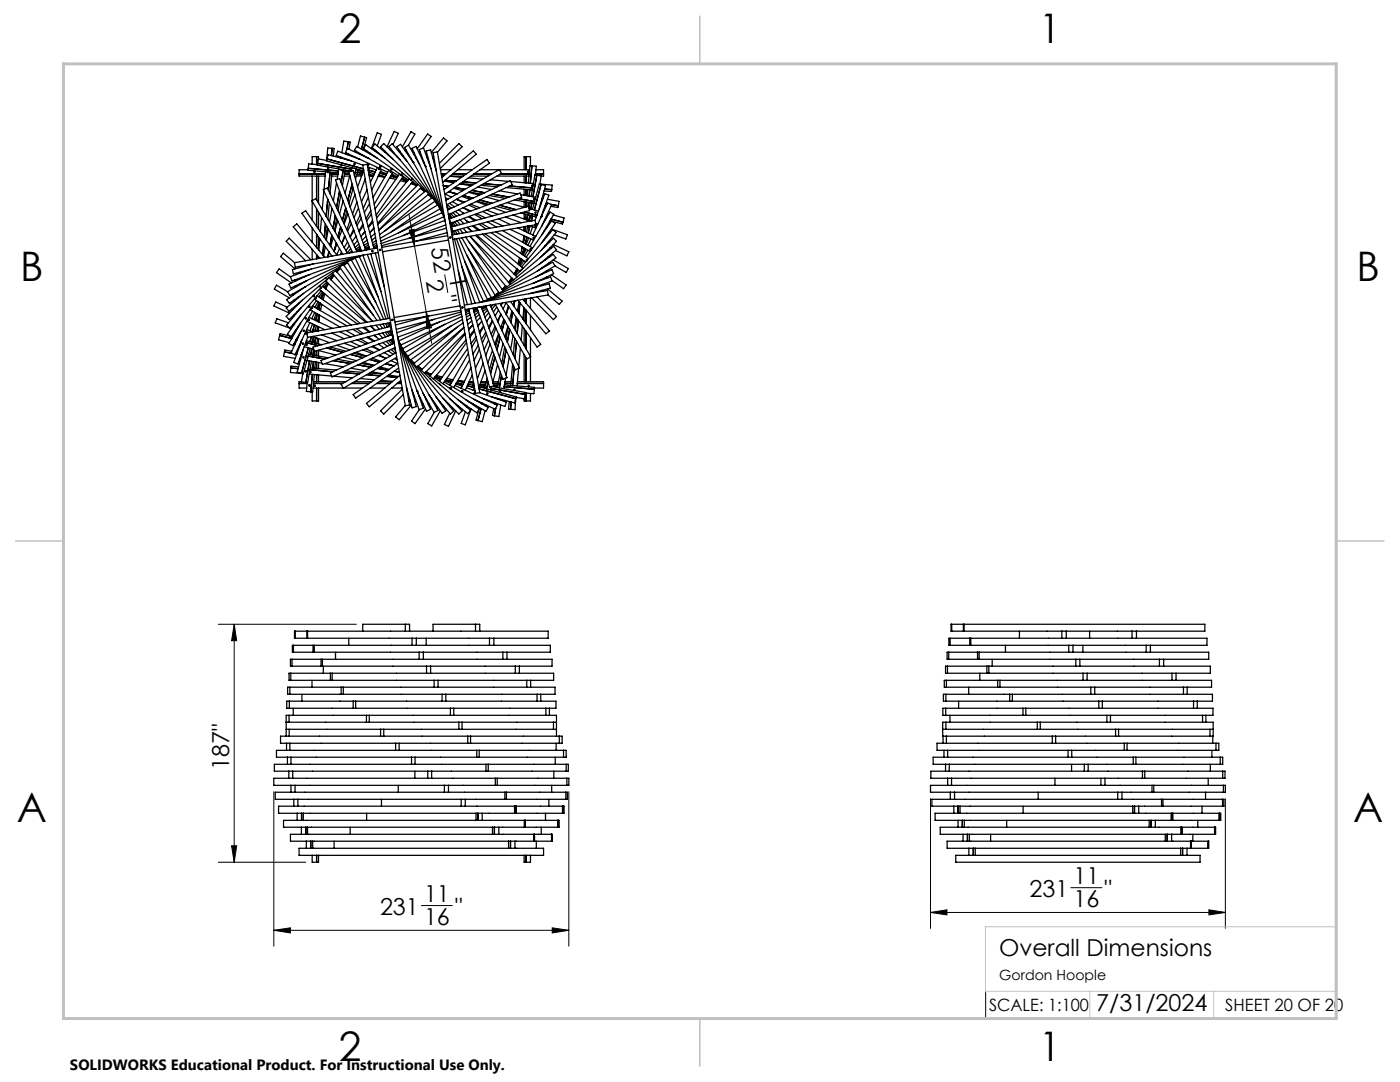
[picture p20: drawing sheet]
<svg xmlns="http://www.w3.org/2000/svg" width="279mm" height="216mm" viewBox="0 0 279 216" stroke-linecap="round" stroke-linejoin="round" font-family="sans-serif">
<defs><g id="words">
<g font-size="8.1">
<text x="67.6" y="8.5">2</text>
<text x="207.3" y="8.5">1</text>
<text x="4" y="56.2">B</text>
<text x="270.7" y="56.2">B</text>
<text x="3.3" y="164.1">A</text>
<text x="270" y="164.1">A</text>
<text x="67.6" y="211.7">2</text>
<text x="207.3" y="211.7">1</text>
</g>
<g font-size="4.7">
<text x="86" y="49.5" transform="rotate(80 86 49.5)">52</text>
<text x="85" y="56" transform="rotate(80 85 56)">2</text>
<text x="87.7" y="59.2" transform="rotate(80 87.7 59.2)">&quot;</text>
<text x="89.5" y="55.2" transform="rotate(80 89.5 55.2)">1</text>
<text x="45.7" y="153.6" transform="rotate(-90 45.7 153.6)">187&quot;</text>
<text x="84.6" y="180">11</text>
<text x="205.5" y="179">231</text>
<text x="214.2" y="176.4">11</text>
<text x="220.4" y="179">&quot;</text>
<text x="75.8" y="182.5">231</text>
<text x="84.6" y="184.6">16</text>
<text x="90.8" y="182.5">&quot;</text>
<text x="214.2" y="181">16</text>
<text x="199.4" y="190.7">Overall Dimensions</text>
<text x="218.8" y="201.7">7/31/2024</text>
</g>
<g font-size="3.4">
<text x="197.4" y="201.7">SCALE: 1:100</text>
<text x="244.5" y="201.7">SHEET 20 OF 20</text>
</g>
<text font-size="3" x="14" y="213.5">SOLIDWORKS Educational Product. For Instructional Use Only.</text>
<text font-size="2.8" x="199.4" y="195.5">Gordon Hoople</text>
</g></defs>
<g fill="none" stroke="#000" stroke-width=".25">
<path d="M59.7 34.7h5.2M61.5 33.9h-1.8v1.2h5.2M61.5 33.6l6.1 .5M61.5 33.6v.4l6 .5M62.3 35.1v4.9M63.2 31.3v1.5M63.2 35.1v4.8M63.3 32.8l-1.7-.1-.1 .9M63.4 32.6l-.1 .3 6.8 1.2 .1-.7M63.4 32.6l6.8 1.2M63.6 31.7v-.4h-1.3v1.5M63.6 35.1v5.5"/>
<path d="M64.6 38.1l-.3 3.7M65 34.3l-.3 3.5M65.2 32l-1.7-.3-.1 .9M65.3 31.7l.2-.8 4.6 1.2M65.3 31.7l7.2 2M65.3 31.7l-.1 .4 7.3 2M65.4 34.3v.1l.2-.1M65.4 39.8l-.3 3.4M65.9 34.4l-.4 3.6M66.2 35.1h1.2M66.2 34.7h1.3M66.3 34.4l-.4 4.3"/>
<path d="M66.3 29.6l-.9-.1-.2 2.5M66.3 29.6l-.2 1.4M66.3 29.6h.4l-.2 1.6M67.2 36.4l-.7 3.7M67.6 33.7l-.3 2.1M67.8 38.1l-.6 3.4M68 33.8l.1 .1 .2-.1M68 38.8l-.5 3.3M68.1 31.4l-.1 .1M68.1 32.9v.2l.2-.2M68.5 33.9l-.4 2.4M68.7 35.1h1.1"/>
<path d="M68.8 34.6l.9 .1M68.8 34.7h.9M68.8 34.2l.8 .1M68.9 31.7v.1M68.9 33.9l-.6 3.2M69.1 30.5v.3M69.3 31.8v.1M69.5 30.7l-.1 .2M69.5 28.3l-.9-.1-.4 2.3M69.5 28.3l-.2 1.5M69.5 28.3l.4 .1-.3 1.4M69.6 34.3l4.2 15.5"/>
<path d="M69.6 34.3l.9-.3 4.1 15.6M69.8 35l-.9 3.6M70.3 36.8l-.9 3.2M70.5 37.5l-.9 3.1M70.7 33.6h.1M70.8 31.3v.1M70.8 38.8l-.9 2.5M71.1 33.7l-.4 1.3M71.1 30.2l-.1 .2M71.1 35.1h1M71.2 34.8l1 .1M71.3 34.4l1.1 .1"/>
<path d="M71.3 34.4l.9 .1M71.4 34l1.1 .2M71.5 33.8l-.6 2M71.6 31.7h.1M71.9 31.8l-4.5-1.6-.3 .8 5.3 1.9M71.9 30.7v.1M72.2 30.8v.2M72.4 32.9l.9-.1 8.4 48-.8 .2zM72.6 29.7l-.1 .3M72.6 33.9l-1.2 3.4M72.8 27.4l-.9-.3-.5 2.2M72.8 27.4l-.7 2.4"/>
<path d="M72.8 27.4l.4 .1-.6 2M72.9 35.7l-1.1 3.1M73.3 37.8l-1.2 2.5M73.4 33.3l1.7 .6M73.4 31.5h.1M73.5 39.3l-1 2.3M73.5 33.9l1.4 .4M73.6 31.6l-4.3-2-.4 .8 8.5 4M73.6 34.8l1 .2M73.7 35l.8 .1M73.7 35.1h.8M73.7 33.4l-.2 .6"/>
<path d="M73.8 30.6v.1M73.9 34.4h-.3l1.2 .3M74.6 31.1l-.1 .1M75 30l-.1 .2M75.2 31.5l-4-2.3-.5 .8 8.8 5M75.3 29.1l.8-2.3-.8-.3-1.2 3.2M75.3 33.4l-1.4 3M75.5 35.2l1 .1M75.5 35.1l1.3 .2M75.6 34.9l1.3 .3M75.7 33.5l-.1 .3 .2-.2M75.8 33.2l.2 .1"/>
<path d="M75.8 34.5l1.3 .4M75.9 34.2l1.3 .5M76.1 33.8l-1.9 4.1M76.4 31.2h-.1M76.8 31.6l-3.8-2.7-.5 .7 9 6.3M76.8 30.2v.1M77.5 30.8v.1M77.6 33.9l-3.2 5.5M77.9 34.1v.2l.2-.1M78 35.1l1.2 .4M78 29.7l-.1 .3M78 35l1.2 .4"/>
<path d="M78.1 33.7l.2 .1M78.1 35.6l-.3-.1 1.2 .3M78.2 34.7l1.1 .6M78.4 31.7l-3.6-3-.5 .7 9 7.6M78.4 34.4l-3.7 6.4M78.4 28.9l1.1-2.3-.8-.4-1.5 3.1M79.2 31.2v.1M79.8 34.7l-4.9 7M79.8 30.2l-.1 .1M79.8 31.9l-3.2-3.3-.6 .7 8.8 8.9M79.9 36.1l1.2 .3M80 34.9l.2 .1"/>
<path d="M80.1 35.7l1 .4M80.2 35.7l1.1 .5M80.3 34.5v.2l.2-.1M80.3 35.5l1.1 .6M80.4 31l-.1 .1M80.5 35.2l-5.4 7.7M81 29.8l-.1 .3M81.2 32.2l-2.9-3.5-.7 .5 8.6 10.3M81.5 29l2.2 3.8M81.5 29l-.7 .4 7.3 12.7M81.5 29l1.3-2.3-.8-.4-1.7 3M81.7 35.7l-6.5 7.8"/>
<path d="M82 35.8l.1 .2M82 31.5l-.1 .1M82.1 36.6l.3 .1-.3-.1M82.1 36.5l1 .6M82.2 35.5v.2h.2M82.2 36.4l.9 .7M82.4 36.2l-7 8.4M82.4 32.4h.1M82.5 32.5l-2.6-3.7-.7 .5 8.1 11.6M82.7 30.5l-.1 .2M83.1 31.5l-.1 .1M83.5 36.8l-8.1 8"/>
<path d="M83.9 30.4l-.2 .2M83.9 37.6l.8 .5M84 37.5l.8 .7M84.1 37.4l-8.5 8.5M84.4 29.6l1.6-2.4-.7-.5-2 3M84.6 32.2l-.1 .1M84.9 33.2h.1M84.9 33.2l-1.9-4-.8 .4 6.2 13.2M85 38.1l-9.4 7.8M85.4 31.3l-.2 .2M85.5 38.8l.7 .7M85.5 38.7l-8.7 7.4"/>
<path d="M85.7 32.3l-.1 .1M86 33.7l-1.5-4.2-.8 .3 5 13.7M86.3 39.4l-10.6 7.4M86.4 30.5l.9-.2 8.4 48.1-.8 .1zM86.5 31.3l-.1 .2M86.9 33.3v.1M87.1 34.1l-1.2-4.2-.8 .2 3.7 14M87.3 30.4l1.9-2.3-.7-.6-2.4 2.9M87.7 32.6l3.9-4 .6 .7-4.3 4.3M87.9 33.9h2.1M88.1 34.7h.8M88.1 35l.4 .1"/>
<path d="M88.2 35.4l6.3-5.3 .5 .7-6.6 5.6M88.6 37.8l8.6-6 .5 .8-8.9 6.2M88.7 36.1l1.8 .4M88.8 36l2.2 .2M88.9 38.7l1.2 .6M88.9 39.4l.5 .3M89 40l10.7-6.2 .4 .8-11 6.3M89.5 37.2l-1-.2 .9 .3M89.8 35.2l2.3 .2M89.9 35.1h2.6M90.3 34.7h2.7M90.5 37.6l1.8 .5"/>
<path d="M90.7 37.4l2.1 .4M91.1 39.8l1.4 .6M91.1 39.8l1.6 .5M91.2 38.7l-1.6-.5 1.5 .6M91.4 33.9h2.9M91.8 36.7l2.2 .4M91.9 36.6l2.5 .2M92.1 39.2l1.7 .6M92.4 36.3l2.6 .2M92.4 39l2 .5M93.5 35.5l2.8 .2M93.5 38.4l2.2 .5"/>
<path d="M93.7 39.7l.2 .1M93.7 38.3l2.4 .4M94 35.1h3.4M94.2 38l2.5 .5M94.5 34.7h3.5M95.4 37.3l2.7 .5M95.7 39.9l2.5 .7M95.8 33.9h3.8M96 37l3.3 .3M96.5 36.7l3.5 .2M97 39.3l2.7 .7M97.6 39l3.3 .6"/>
<path d="M97.9 35.9l3.7 .3M98.2 38.7l3.4 .6M99.2 35.1h6.4M99.7 38.1l3.6 .6M99.7 33.9h6M99.8 34.7h5.8M101 37.4l5.2 .5M101.7 37.1l4.6 .4M102 36.2l4.5 .4M102.7 39.9l3.9 .7M103.4 39.6l3.3 .6M103.9 38.8l3 .6"/>
<path d="M104.6 35.1v1.4M104.6 37.7v1.2M105 31.3v2.6M105 35.1v1.4M105 37.8v1.2M105.3 37.8l-.1 1.3M105.7 37.8l-.1 1.3M105.9 33.1v-1.8h-1.3v2.6M106.2 33.1l-.4 3.5M106.2 33.1l.8 .1-.1 1.7M106.2 33.1h-.4l-.4 3.4M106.9 34.7h1.6"/>
<path d="M107 33.9h1.5v1.2h-.5M107.1 35l-.7 4.3M107.1 35l.9 .1M107.1 35l-.3-.1-.8 4.3M107.8 36.7l2.4 .2-.1 1M108 36.8l.9 .2-1.3 4.7M108 36.8l-1.4 5.1M108 36.8l-.4-.1-1.3 5.1M108 35.1l-.3 1.6M108.2 39.6h.2M108.7 37.7l1.4 .2M109.3 39.8l2.3 .4-.3 1.2-1.3-.2"/>
<path d="M110.1 37.9v.3l-1.5-.1M57.4 58.2l-2.2-1.3-.4 .8 2.9 1.7M58 55.3l-2.3-1.6-.5 .7 2.9 2M58.3 58.7l.3 .2M58.6 59.9l.2 .1M58.8 52.4l-2.2-1.9-.6 .7 2.9 2.5M58.8 55.8l.3 .2M59 57l.2 .2M59.4 59.3l.1 .1M59.7 53.2l.2 .2M59.7 54.3l.2 .2M59.9 56.6l.1 .1"/>
<path d="M60 57.7v.1M60.7 55.2h.1M60.8 54l.1 .2M60.8 57.3h.1M61.3 56l-3.9 2.2M61.7 54.8h.1M61.7 54.8l-4 1.9 .3 .8 12.9-6 5.7 12.2M61.8 52.8h.1M62.1 51.9l-4.4-4.4-.6 .7 3.9 3.8M62.3 40.1v3.8M62.3 45.5v2.9M62.3 49.7v2.1"/>
<path d="M62.7 59.7l7.4 5.2M62.9 59.5h.1M63 59.3l.1 .2h-.2M63.1 60l-5 7.2-.7-.5 2.6-3.8M63.2 41.7v3.5M63.2 46.7v2.7M63.2 50.8v.8M63.3 59l8.1 5.7M63.5 51.2v.4M63.6 42.3v3.4M63.6 47.3v2.6M63.7 57.7l8.2 6.9"/>
<path d="M63.8 57l.1 .2-.2-.1M63.8 47.6l-.2 2.3M64.1 58l-6.2 7.5-.7-.6 2.9-3.6M64.1 57.4v.1h-.1M64.2 43.4l-.3 2.8M64.3 58.2l-.7 1M64.4 57.1l8.6 7.2M64.5 58.4l-.6 1M64.6 58.6l-.4 1M64.6 48.8l-.2 2.1M64.6 58.5l-.5 1M64.8 58.6l-.3 1.2"/>
<path d="M64.8 51.4l-5.6-6.7-.7 .6 5.3 6.2M64.9 49.2l-.3 1.9M64.9 44.7l-.2 2.7M65 56l8.3 8.3M65 57.6l.2-.3-.1 .4M65.1 55.4l-.2 .1M65.2 56.3l-7.5 7.5-.6-.7 3.2-3.2M65.3 45.3l-.2 2.6M65.3 55.7l-.1 .1M65.4 56.4l-.7 .9M65.5 56.6l-.6 .9M65.5 45.7l-.4 2.2"/>
<path d="M65.5 56.6l-.5 1M65.6 50.2l-.1 1.1 .2-1M65.7 55.4l8.6 8.7M65.7 40.4l-.3 3.4M66.2 46.9l-.3 2.1M66.3 41.6l-.5 2.7M66.3 54.5l8.1 9.6M66.5 54.7l-8.8 7.4-.6-.6 3.5-3M66.5 47.4l-.5 1.8M66.6 55.1l-.6 .7M66.6 54.9l-.7 .7M66.7 55l-.7 .8"/>
<path d="M66.9 43l-.4 2.5M67 54l7.5 8.9M67.1 48.5l-.4 1.7 .5-1.5M67.2 54.2l.7-.7-.7 .8 .1-.1M67.2 43.6l-.5 2.5M67.2 50.9l-6.2-8.8-.7 .4 6 8.6M67.4 44.1l-.6 2.1M67.8 53.3l7.4 10.7M67.8 49.6l-.6 1.3M67.9 53.4l-10.2 7.1-.5-.7 3.7-2.6M68 45.3l-.5 2M68.2 50.3l-.3 .5"/>
<path d="M68.2 45.8v.2M68.3 45.9l-.7 1.7M68.5 40l-.7 2.7M68.5 52.8l6.2 8.8M68.8 47l-.6 1.6 .7-1.4M69 41.5l-.7 2.5M69.2 42.1l-.6 2.4M69.3 52.2l6.7 11.7M69.4 52.4l-11.5 6.6-.5-.8M69.4 50.6l-6.4-11-.7 .5 6.1 10.6M69.4 52.4l-.8 .5 .4-.2M69.4 48.3l-.7 1.1"/>
<path d="M69.4 42.7l-.7 2M69.7 49l-.7 1M69.9 44l-.7 1.8M70 49.6l-.7 .8M70.1 51.9l4.9 8.5M70.1 44.6l-.7 1.6M70.2 50.1l-.5 .4M70.3 50.3v.1M70.5 51.6l-.4 .3M70.6 45.8l-.7 1.4M70.7 46l-.8 1.3M71 47.1l-.7 1.1"/>
<path d="M71 47.1l-.1 .2M71.2 40.3l-.8 2.4M71.3 50.2l-6-12.7-.8 .4 5.8 12.5M71.4 48l-.8 .9M71.5 41.5l-.8 1.9M71.6 48.6l-.7 .8M71.7 51.2l3.8 8M71.8 49.1l-.8 .6M71.9 42.8l-.8 1.8M71.9 49.5l-.7 .5M72 51.1l-13.7 5-.3-.9 4.1-1.5M72 49.8l-.7 .4"/>
<path d="M72.1 50l-.5 .2M72.1 43.5l-.9 1.5M72.4 50.9l4.6 12.7M72.4 44.7l-.8 1.4M72.5 45l-.8 1.2M72.6 50.9l-14 3.7-.3-.8 4.2-1.1M72.8 46.2l-.8 1M72.8 46.2l-.4 .5M73 49.9l-5.2-14.3-.8 .3 5 14.2M73.1 47.2l-.8 .7M73.3 47.9l-.8 .6M73.3 50.8l2.7 7.4"/>
<path d="M73.4 48.5l-.7 .5M73.5 48.9l-.7 .4M73.6 49.2l-.7 .4M73.7 49.5l-.7 .2M73.7 49.7l-1.3 .3M73.8 40.6l-1.1 1.8M74 50.7l3.5 12.9M74 42l-.9 1.6M74.1 42.7l-.9 1.4M74.4 50l-.2 .1M74.4 44l-.9 1.2M74.4 44.3l-.9 1.1"/>
<path d="M74.6 45.5l-.7 .8M74.6 45.6l-.8 .8M74.8 46.6l-.8 .7M74.9 50.5l1.8 6.8M75 47.4l-.8 .5M75.1 48l-.8 .4M75.1 48.5l-.7 .4M75.2 48.9l-.7 .3M75.3 49.2l-.7 .2M75.3 49.5l-16.5 2.9 .1 .9 16.6-2.9M86.8 40.2l.3 .3M86.8 40.1l-8.7 6.1"/>
<path d="M87.4 40.9l-11.5 6.7M87.8 41.7l-8.4 4.9M88.2 42.4l-12.2 5.7M88.5 43.3l-8 3.7M88.8 44l-12.7 4.6M89 44.9l-7.5 2.7M89.1 45.5l-13 3.5M89.2 46.4l-6.8 1.9M89.2 41.3l.5 .4M89.3 40.9l.8 .7M89.3 47l-13.1 2.4M89.3 41.9l12.5-5.8 .4 .8-12.7 5.9 .5 .8"/>
<path d="M89.3 41.8l.1 .1M89.5 47.9l-13.1 2.3M89.6 43.2l.2 .4M89.6 43.6l.6 1.7M89.7 43.7l14.1-5.2 .3 .9-14.1 5.1M89.7 42.7l.5 .8M89.7 44l.8 2.8M89.7 40.6l1 .7M90 42.6l.6 .7M90.1 45.6l.1 .2M90.1 44.5l.4 .7M90.3 47.2v.2"/>
<path d="M90.3 40.3l1.2 .6M90.3 42.4l.8 .7M90.4 44.3l.4 .8M90.5 46.1l.3 .7M90.7 47.7l3.5 12.9M90.7 44.2l.6 .8M90.9 46l.3 .7M90.9 42.2l.9 .7M91.1 47.6l4.6 12.7M91.2 44.1l.6 .7M91.3 45.9l.4 .7M91.5 54l1.8 6.8"/>
<path d="M91.5 41.9l1.1 .7-.1-.1M91.6 47.6l5.7 12.2 12.8-6 .4 .8-4 1.9M91.8 45.8l.6 .7M91.8 43.9l.8 .7M92.1 53.1l2.7 7.4M92.2 47.4l6.7 11.7M92.4 41.5l1.3 .7M92.5 45.6l.6 .8M92.5 41.4l1.5 .7M92.5 43.6l1 .8M92.7 52.1l3.8 8M92.9 47.3l7.5 10.7"/>
<path d="M93 44l.6 .3M93.2 50.9l4.9 8.5M93.3 45.4l.8 .8M93.4 45.5l.8 .7M93.5 49.7l6.1 8.8M93.5 43.2l1.2 .9M93.6 40.9l1.5 .8M93.6 48.3l7.5 9M93.6 43.2l1.4 .8M93.8 47.2l8 9.6M93.8 47.2l8.7 8.6M93.9 40.7l1.9 .8"/>
<path d="M94.3 45.1l1.1 .9M94.5 45l1.2 .9M94.7 42.8l1.5 .8M94.9 47l8.3 8.3M95 40.2l2.1 .8M95.1 42.7l1.8 .8M95.1 46.9l8.7 7.3M95.2 40.1l2.4 .7M95.6 44.7l1.4 1M96.1 44.6l1.7 .9M96.3 46.7l8.1 6.9M96.3 42.2l1.9 .9"/>
<path d="M96.8 46.6l8.1 5.7M97.1 41.9l2.3 .9M97.3 44.3l1.8 1M98 59.4l-.4 .2M98 46.4l7.4 5.2M98.1 44.1l2.3 1M98.4 41.5l2.5 .9M98.9 46.2l6.9 4M99.1 41.2l3.1 .8M99.5 43.7l2.4 1.1M99.6 58.3l-.4 .3M99.6 58.4l-.8 .5"/>
<path d="M99.7 41l3.3 .8M100.3 46l6 3.5M100.9 57l-.1 .2M100.9 43.3l3.1 1.2M100.9 57l-.7 .7 .8-.6M101.2 40.4l3.5 1M101.8 45.8l4.7 2.1M102.1 55.5l-.5 .7M102.2 55.5l-.7 .8M102.3 55.6l-.7 .8M102.4 42.9l3.4 1.2M103.2 53.7l-.2 .3"/>
<path d="M103.2 53.7l-.6 1M103.3 53.8l-.7 .9M103.3 45.5l3.6 1.7M103.5 53.9l-.7 .9M103.7 51.4l-.3 1.3M104 51.6l-.4 1.1M104 42.5l3 .8M104.1 51.7l-.6 1.1M104.2 53.8l-.2 .1M104.2 49.6v-.3l-.3 1.3M104.2 51.9l-.6 1M104.4 59.7l5.2 6.3-.7 .6-5.6-6.7"/>
<path d="M104.5 52l-.7 1.1M104.5 47v1M104.6 40.2v1.1M104.6 42.7v1M104.6 49.5l-.4 1.3M104.6 47.1l-.2 1.3M104.7 45.2l-.1 .9v-.8M104.7 42.3l2.4 .7M104.7 59.7v.4M104.7 49.6l-.4 1.2M104.8 47.2l-.3 1.2M104.9 42.8l-.1 1"/>
<path d="M105 45.2l-.2 .9M105 40.3v1M105 59.6v.9M105 49.7l-.6 1.2M105.1 52h.1M105.1 40.3l-.1 1M105.2 47.3l-.4 1.3M105.3 51.9l-.2-.1v.2M105.3 42.9l-.1 .8M105.3 50l-.6 1.1M105.3 45.1v.3M105.3 42.9l-.1 1"/>
<path d="M105.4 45.1l-.3 1.2M105.4 41.2l-15.3 4.1M105.4 41.2l.3 .8-15.4 4.1M105.5 40.4l-.1 .8M105.5 47.5l-.5 1.3M105.6 58.6l4.2-1.1-.2-.9-14 3.8M105.7 45l1.3 .5M105.7 43l-.1 1.1M105.8 45.1l-.4 1.4M105.8 40.4l-.2 1.2 1.9 .5M105.9 59.5v2M105.9 47.7l-.5 1.2"/>
<path d="M105.9 43l-.2 1.1M106 49.7l-.1 .2M106 57.6l4.2-1.5-.3-.9-13.7 5M106.2 40.5l-.3 1.2M106.3 45.3l-.5 1.3M106.3 43.1l-.3 1M106.4 58.4v.1M106.5 56.5h.1M106.5 47.3l-.1 .3M106.8 44l.1 .8-16.5 3M106.8 44l-16.6 2.9M106.9 55.3l3.9-2.2-.5-.8-11.5 6.6"/>
<path d="M106.9 44.6l.4 .1M107.2 59.2l3.9 3.9-.6 .7-4.4-4.4M107.2 54.1l3.7-2.6-.5-.7-10.1 7.1M107.3 57.1l.1 .1M107.3 54h.1M107.4 56.1h.1M107.6 52.8l3.5-3-.6-.7-8.8 7.5M107.8 51.4l3.3-3.2-.6-.7-7.6 7.5M107.8 40.8h.1M107.9 43.5l1.6-4.6-.8-.2-1.9 5.3M108 40.4l.1 .1M108 43.2h.1"/>
<path d="M108 49.9l3-3.5-.7-.6-6.2 7.5M108.1 53.5h.1M108.1 45.2l2-4.3-.8-.4-3 6.4M108.1 48.4l2.7-3.8-.7-.5-5.1 7.2M108.1 54.6h.2M108.2 46.8l2.3-4-.8-.5-3.9 6.9M108.2 45h.1M108.2 57.9l.3 .2M108.3 56.8l.1 .1M108.3 42.3l.1 .1M108.5 50.7v.1M108.5 47.9h.1"/>
<path d="M108.6 46.1h.1M108.7 51.9h.1M108.7 43.8h.2M108.8 49l.1 .1M108.8 41h.2M108.9 43.4l.2 .1M108.9 40.6l.3 .1M109 54.1l.2 .1M109 45.3l.2 .1M109.1 55.2l.3 .2M109.3 57.6l2.9 2.5-.6 .6-2.2-1.9M109.3 42.6l.2 .1"/>
<path d="M109.4 51.3l.2 .1M109.4 48.3l.2 .1M109.5 46.5h.2M109.6 52.4l.3 .2M109.7 49.5l.3 .1M109.7 44.1h.4M109.9 40.8l1.5 .3M110 43.7l2.4 .6M110 54.8l3 2.1-.5 .7-2.3-1.6M110 45.7l3.2 1.1-.3 .9-2.3-.9M110.2 44.2l2.1 .5 .1-.4M110.4 51.9l3 1.7-.4 .8-2.3-1.3"/>
<path d="M110.4 48.8l3.1 1.4-.4 .8-2.2-1M110.4 42.9l2.2 .6-.2 .8M55.8 66.9l-.2 .9 2.1 .6M55.8 66.9l2.4 .7M55.8 66.9l.1-.3 2.1 .5M56.8 70.2l1.4 .3M56.8 70.2l-.2 .9 2.3 .4M57.3 61.3l-2.3-1-.4 .7 3.1 1.5M57.6 64.4l-2.4-.8-.3 .8 3.2 1.2M58 73.4v.9l2.4 .2-.3 1.7M58 73.4l1.5 .2M58.1 67.2h.3"/>
<path d="M58.2 61.7l.2 .1M58.2 70.1l-1.4-.2v.3M58.5 64.8h.2M58.6 62.9l.2 .1M58.6 68.6l.3 .1M58.9 70.6l.3 .1M59 65.9l.1 .1M59.1 67.8h.2M59.1 70.3h.2M59.3 62.2l.1 .1M59.3 67.5h.1M59.5 65.2h.1"/>
<path d="M59.6 73.2l-1.5-.1-.1 .3M59.6 60.5h.1M59.6 63.4h.1M59.7 76.5h1.6M59.8 68.9h.1M59.8 71.7h.2M60 66.3h.1M60.1 68.1h.1M60.1 70.8h.1M60.1 76.2h-.4v1.2h1.5M60.3 70.4v.1M60.6 69.6l-1.3 4.7 .9 .2"/>
<path d="M60.7 69.2l1.9 .5-.2 1.1M60.9 66.6l.4 .1M61 68.3l2.5 .7M61.1 68l3.1 .8M61.2 65.8l1.3 .4M61.2 66.4l.2 .9M61.2 64.1l3.6 1.7M61.2 71.9l3 .6M61.3 76.4l-.2 1.7 .9 .1M61.4 71.4l-.1 .1M61.4 67.3l-2 5.3-.8-.3 1.7-4.5M61.5 71l3.3 .6"/>
<path d="M61.5 69.4l-1.3 5.1M61.6 70.7l3.9 .7M61.7 63.3l4.7 2.2M61.7 74.6l4.5 .4M61.7 63.7v.2M61.8 72l-.8 4.3M61.8 64.4l-2.9 6.4-.8-.4 2-4.3M61.9 61.8l6 3.5M61.9 73.8l4.5 .4M61.9 69.5l-1.4 5.1-.3-.1M61.9 73.4l5.2 .4M62.1 67.2l-.2 1"/>
<path d="M62.2 72.1l-.8 4.3-1.3-.2M62.2 61.3l.1 .2h-.2M62.2 69.6l-.2 1.2M62.3 61.4l-.1 .2M62.3 74.7l-.3 3.5M62.4 62.1l-4 6.9-.8-.5 2.4-4M62.4 61.1l6.8 3.9M62.4 64.6l-.5 1.4M62.4 67.1l3.4 1.3M62.5 77.4h6M62.5 67.2l-.3 1.1M62.5 72.1l-.1 1.3"/>
<path d="M62.5 76.5h5.8M62.6 76.2h6.4M62.6 67.2l-.2 1.1M62.7 70.1v.8M62.7 74.8l-.3 3.4h-.4M62.8 64.8l-.4 1.4M62.8 62.3l-.6 1.3M62.9 72.2l-.1 1.3M63 67.6l-.1 .8M63 67.3l-.2 1.1M63 70.9l.2-.9v1M63.1 62.5l-.4 1.3"/>
<path d="M63.1 65l-.3 1.2 .1-.3M63.2 72.2v1.3M63.2 74.8v1.4M63.2 77.4v2.6M63.3 62.7l-.3 1.3M63.4 67.5l-.1 1M63.4 65.1l-.2 1M63.5 60.2l-.7 1.1M63.5 69.9l3.5 .9M63.5 65.2v.8M63.6 77.4v2.6h-1.3v-1.8M63.6 65.2v.8"/>
<path d="M63.6 67.6v1M63.6 69.9v1.1M63.6 72.3v1.3M63.6 74.8v1.4M63.7 62.9l-.4 1.2M63.7 60.4l-.5 1.1M63.7 63.3l-.1 .9M63.8 62.9l-.3 1.3M63.9 60.5l-.5 1.2M63.9 60.5l-.3 1.3M64 61.6v.4M64.1 66.8l3.2 1.2"/>
<path d="M64.2 60.7l-.3 1.2M64.9 72.6l3.6 .6M65.2 69.4l3.2 .9M65.9 69.3l3.2 .8M66.3 66.5l2.4 1.1M66.5 72l3.4 .5M66.6 75.1l3.7 .3M67.2 68.9l2.6 .9M67.3 71.7l3.2 .6M67.8 66.2l2.2 1M68.2 74.3l3.4 .3M68.5 71.3l2.7 .7"/>
<path d="M68.6 77.4h3.8M68.7 68.5l2.4 .9M68.9 74l3.3 .3M69.1 66l1.8 1M70 68.2l1.9 .9M70 70.7l2.4 .7M70 73.5l2.8 .4M70.1 76.5h3.5M70.4 65.7l1.7 1M70.6 70.5l2.4 .6M70.8 76.2h3.4M71.1 70.3l2 .7"/>
<path d="M71.2 65.6l1.3 1M71.3 67.8l1.8 .9M71.4 72.8l2.6 .5M71.8 75.5l2.9 .3M72 67.6l1.4 .9M72 72.5l2.5 .5M72.4 65.4l1.3 .9M72.4 69.8l1.9 .7M72.5 72.3l2.1 .6M72.8 65.3l1 .9M73 69.6l1.6 .7M73.2 67.3l1.3 .8"/>
<path d="M73.2 74.8l2.6 .2M73.5 67.2l1.2 .9M73.8 71.7l1.9 .6M73.8 74.4l2.5 .2M73.9 77.4h2.9M73.9 65.1l.9 .7M74 65.1l.9 .8M74.2 74.2l2.2 .4M74.2 69.2l1.5 .7M74.5 69.1l1.2 .7M74.5 71.5h-.2l1.7 .6M74.6 66.9l.5 .4"/>
<path d="M74.7 66.9l.9 .8M75 64.9l.7 .8M75.2 76.5h2.7M75.4 73.5l2 .4M75.5 70.9l1.5 .6M75.6 66.6l.8 .8M75.7 70.8l1.4 .7M75.7 68.8l-.1-.1 1 .7M75.7 76.2h2.6M75.8 64.8l.5 .7M75.8 73.2l1.8 .5M76.1 75.9l2.3 .2"/>
<path d="M76.3 66.5l.7 .7M76.4 68.4l.9 .7M76.4 64.7l.5 .7M76.7 70.4l1.2 .6M76.9 66.3l.5 .8M77 64.6l.3 .7M77.1 68.1l.7 .8M77.1 72.5l1.5 .5-1.7-.4M77.2 75.1l2.1 .2M77.3 66.2l.5 .7M77.4 64.5l.2 .7M77.5 70l1 .7"/>
<path d="M77.6 67.9l.6 .8M77.6 74.8l1.9 .3M77.7 64.5l.8 2.8M77.7 66.1l.3 .7M77.8 63.5l-16.6 2.9M77.9 65.1l-15.4 4.2 .2 .8M77.9 66l.6 1.7M78 64.4l-16.6 2.9M78 67.8l.5 .7M78 72l1.3 .5M78.1 69.7l.8 .7M78.1 66l-15.4 4.1"/>
<path d="M78.2 77.4h2.1M78.2 66.8l-14.1 5.1 .2 .8 14.2-5.1M78.2 67.7l.5 .8-12.8 5.9 .4 .8 12.5-5.8M78.4 67.6l.2 .5M78.5 69.5l.5 .5M78.7 71.5l.6 .4M78.8 69.4v.1M78.8 74l.9 .3-1-.2M79 70.4l-10.9 6.3 .4 .8 10.7-6.2M79.2 76.5h.9M79.3 67.1l3.8 14-.9 .3-1.1-4.2M79.4 72.5l-8.9 6.2 .5 .7 8.6-6"/>
<path d="M79.5 67.8l5 13.7-.9 .2-1.4-4.1M79.6 76.2l.4 .1M79.8 68.5l6.1 13.2-.8 .4-1.8-4.1M79.8 74.9l-6.7 5.6 .6 .7 6.3-5.3M80.1 69.2l7.3 12.7-.8 .4M80.3 77.6l-4.3 4.4 .6 .6 3.9-3.9M80.8 70.3l8.2 11.7-.8 .5-2.5-3.7M81.3 77.9l-.1 .1M81.8 79.8l-.2 .2M82 71.8l8.6 10.2-.7 .6-2.9-3.5M82 71.8l.7 .7M82.6 78.8l-.1 .2"/>
<path d="M82.9 79.8l-.1 .2M83.3 78.1h.1M83.3 73.1l8.9 8.9-.6 .6-3.3-3.2M83.4 73.1l.8 .6M83.5 73.1l.8 .6M83.7 79h-.1M84.4 78.5l2.2 3.8M84.9 74.3l9 7.6-.6 .7-3.5-3M85 74.2l.9 .7M85.1 74.2l.9 .6-.3-.3 .4 .1M85.1 79.7v.1M85.7 78.9h.1"/>
<path d="M85.7 63l-6.7 1.8M85.8 75.6l.1 .1M86.3 79.7h-.1M86.6 63.7l-7.4 2.7M86.7 75.4l8.9 6.2-.5 .8-3.8-2.7M86.8 75.2l1.1 .6M86.9 75.1l1.1 .5M87 75.1l1.1 .4M87.1 74.9l1.2 .3M87.7 64.3l-8.1 3.7M87.7 76.7l.2 .1M88.7 76.2l8.7 5.1-.4 .8-4.1-2.4"/>
<path d="M88.8 64.7l-8.5 4.9M88.8 76l1.2 .6M88.9 75.8l1.2 .5M88.9 75.8l1.3 .3M89.2 75.5l1.2 .3-.3-.1M89.8 77.4h.1M89.8 77.4l.2 .1M90.1 65l-8.7 6.1-.3-.3M90.8 76.9l8.4 4-.4 .8-4.3-2M91 76.6l1.3 .4M91.1 76.4l1.3 .3M91.3 76.1l1.3 .3"/>
<path d="M91.3 76l1.3 .2M91.4 65.2l-8.8 7.3M91.7 76l1 .1M91.8 61l-13.1 2.4M92 61.9l-13.2 2.3M92 62.3l-12.9 3.4M92.1 62.7l-12.7 4.6M92.2 63.1l-12.3 5.8M92.2 78h.2M92.3 63.7l-11.5 6.7M92.4 61.2l-.2 .1M92.4 64.5l-10.5 7.4"/>
<path d="M92.6 65.3l-9.4 7.9M92.6 65.4l-8.5 8.5M92.7 60.9l16.6-2.9 .1 .8-16.5 3M92.7 66.5l-8 8M92.8 66.7l-7 8.3M93 67.8l-6.5 7.8M93.1 68.3l-5.4 7.8M93.1 77.4l1.7 .6M93.3 77l1.4 .3M93.3 69.6l-4.9 7M93.4 76.6l1.2 .3M93.5 70.5l-3.7 6.4"/>
<path d="M93.6 61.8l-.7 .2M93.6 76.3l.9 .2M93.6 62.1l-.7 .2M93.7 71.9l-3.1 5.4M93.7 62.4l-.7 .4M93.8 62.8l-.7 .5M94 63.4l-.8 .5M94 73.3l-2 4.2M94.2 64l-.9 .7M94.2 74.9l-1.3 3M94.3 64.9l-.7 .9M94.3 76.8l.3 .1"/>
<path d="M94.4 64.8l-.9 .9M94.4 61.5l4.2 15.5-.9 .2-4.2-15.5M94.5 76.2h-.9h.9M94.7 65.9l-1 1M94.7 77.3l-.3 .6M94.7 66l-.9 1.3M94.7 79.7h.1M95 67.2l-1 1.3M95.1 67.6l-.9 1.7M95.2 61.5l-.7 .3M95.3 61.7l-.8 .4M95.4 61.9l-.8 .5"/>
<path d="M95.5 68.9l-1.1 1.8M95.5 62.3l-.7 .5M95.6 77.6l7.3 2M95.6 77.2l7.4 2-.1 .4M95.7 62.8l-.8 .6M95.7 69.7l-1.1 2.2M95.7 77.1l1.1 .2M95.7 64.6l-.3 .5M95.7 78.4l5.4 1.9-.3 .8-4.5-1.6M95.8 61.2l-1.4 .4M95.8 76.7l1.1 .2M95.9 63.3l-.8 .8"/>
<path d="M95.9 76.4h1.1M96 76.8h.9M96 71l-1.1 2.4M96 76.2h1M96.1 61.2l5.1 14.2-.8 .3-5.2-14.3M96.1 64.1l-.7 1M96.4 72.5l-1.1 3.1M96.5 65.1l-.8 1.1M96.5 61.1l-.4 .2M96.6 65.2l-.9 1.3M96.6 79.6h-.1M96.8 73.9l-1.2 3.4"/>
<path d="M96.9 66.3l-.8 1.5M97 61.2l-.8 .6M97.1 66.7l-.8 1.7M97.1 61.5l-.7 .7M97.2 64l-.1 .2M97.2 75.5l-.5 2M97.3 61.9l-.7 .8M97.4 79.9v.1M97.4 76.2l-.3 1.4M97.5 67.8l-.9 2M97.5 62.4l-.7 .9M97.8 68.7l-.9 2.3"/>
<path d="M97.8 60.9l5.8 12.5-.8 .4-5.9-12.7-.7 .4M97.9 63.1l-.8 1M97.9 60.9h-.1M97.9 77.8l.2-.7 6.7 1.2v.4M98 77.5l6.8 1.2M98 79.2l4.7 1.2 .2-.8M98.2 64l-.7 1.3M98.3 69.9l-1 2.6M98.3 64.1l-.7 1.4M98.4 76.2h1.1M98.4 60.8l-.4 .4M98.4 76.6l1 .1"/>
<path d="M98.4 76.5h1M98.5 70.7l-.8 3.1M98.5 77h.8M98.8 71.3l-.9 3.2M98.8 65.1l-.8 1.6M98.9 60.8l-.7 .9M98.9 79.4v.1M99 65.4l-.7 1.9M99.1 61.3l-.6 1M99.3 79.5v.1M99.3 72.7l-.9 3.5M99.5 61.9l-.7 1.1"/>
<path d="M99.5 66.6l-.8 2.1M99.6 66.8l-.7 2.3M99.7 78.3l.1-.2 .1 .3M99.8 60.5l6.1 10.7-.8 .4-6.3-10.9M99.8 67.3l-.6 2.5M99.8 74.2l-.5 3.1M99.9 62.7l-.6 1.4M100 62.7l-.6 1.6M100 65.2l-.1 .2M100.1 74.9l-.4 2.5M100.2 79.7l-.1 .2M100.3 60.5l-.3 .5"/>
<path d="M100.4 68.5l-.7 2.7M100.5 63.7l-.6 1.7M100.6 77.2l6 .5M100.6 76.8l6.1 .5-.1 .4M100.7 64l-.5 2M100.7 69.2l-.5 3.3M100.7 76.5h1.3M100.8 76.2h1.2M100.9 75.5l-.4 2.1M100.9 62.6l.6-1.5-.5 1.7M101 60.4l-.6 1.3M101 69.8l-.6 3.4"/>
<path d="M101.4 65.1l-.6 2.1M101.4 65.2l-.4 2.5M101.6 71.2l-.6 3.7M101.7 65.7l-.5 2.6M101.9 60.2l6 8.5-.7 .6-6.3-9M102.2 62.1l-.5 1.8M102.3 62.3l-.3 2.1M102.3 72.6l-.4 4.3M102.4 66.9l-.5 2.8M102.6 73.3l-.3 3.6M102.7 60l-.3 1M102.7 60l-.2 1.1"/>
<path d="M102.7 67.5l-.3 3.3M103 63.3l-.3 2.2M103.1 68.1l-.3 3.4M103.1 63.4l-.2 2.6M103.2 76.5h5.3M103.3 76.2h5.2v1.2h-1.9M103.4 63.9l-.2 2.6M103.5 73.5l-.3 3.5M103.6 60.2l-.3 1.9M103.8 60.4l-.2 2.1M103.9 69.4l-.4 3.7M104.2 65.1l-.2 2.8"/>
<path d="M104.6 61.3l-.2 2.4M104.6 61.4v2.6M104.6 65.5v3.4M104.6 70.7v5.5M104.8 78.7l-.2 .9-1.6-.3-.2 2.4h-.9M105 61.9v2.7M105 66.1v3.5M105 71.4v4.8M105 78.4v1.6M105.9 62.9v2.9M105.9 67.4v3.8M105.9 71.2v5"/>
<path d="M105.9 78.5v1.5h-1.3v-.4M106.6 77.7l-.1 .9-1.7-.2M82.1 80.8l-2.4 2.9-.7-.5 1.9-2.3M84.5 80.6l-.2 .3M84.9 81.6l-2.1 2.9-.7-.5 1.6-2.3M85.6 80.5l-.1 .3M87.3 81.2l-.1 .2M87.9 80.2l-.1 .1M87.9 82l-1.8 3-.7-.5 1.2-2.2M88.5 80.9l-.1 .2M89 80l-.1 .1M90.3 81.3l-.2 .2"/>
<path d="M90.7 80.4h.1M90.9 82l-1.4 3.1-.8-.4 1-2.3M91.4 80.9l-.1 .2M91.8 80v.1M93.3 81.1l-.1 .2M93.6 80.1v.1M94 81.6l-1.1 3.2-.9-.3 .9-2.3M94.4 80.6l-.1 .1M95.6 81.8l-.6 2 .4 .1M95.7 81.3l-.1 .3M96 80.3l-.1 .1M96 81.5l-.6 2.4"/>
<path d="M96.3 80.5l-.1 .1M96.8 82l-.6 2.1-.8-.2M97.1 80.9l-.1 .2M98.5 81.5l-.2 1.4 .4 .1M98.7 80.4v.2M98.9 81.5l-.2 1.5M99.1 80.5v.3M99.9 80.8l-.3 2.3-.9-.1M101.6 80.1l-.1 1.5 .4 .1M102 80.2l-.1 1.5M57.2 139.9h53.7v1.4h-53.7zM57.4 137.1h53.4v1.4h-53.4z"/>
<path d="M57.7 134.3h52.8v1.4h-52.8zM57.7 139.9v1.4M57.9 137.1v1.4M58 131.6h52.2v1.3h-52.2zM58 134.3v1.4M58.3 131.6v1.3M58.3 128.8h51.5v1.3h-51.5zM58.6 128.8v1.3M58.8 125.9h50.6v1.5h-50.6zM58.9 125.9v1.5M60.3 138.5v1.4M61.2 125.9v1.5"/>
<path d="M61.4 125.9v1.5M62.3 135.7v1.4M62.5 128.8v1.3M62.7 128.8v1.3M64.1 131.6v1.3M64.3 131.6v1.3M64.5 132.9v1.4M65.9 134.3v1.4M66.3 134.3v1.4M67 130.1v1.5M68.1 137.1v1.4M68.5 137.1v1.4"/>
<path d="M69.6 127.4v1.4M70.5 139.9v1.4M71 139.9v1.4M72.4 125.9v-1.3h9.3v1.3M80.9 124.6v1.3M82.2 127.4v1.4M83.1 127.4v1.4M83.6 130.1v1.5M84.5 130.1v1.5M85.1 127.4v1.4M85.1 132.9v1.4M85.9 132.9v1.4"/>
<path d="M86.4 125.9v-1.3h9.3v1.3M86.6 135.7v1.4M87.4 135.7v1.4M88.2 138.5v1.4M89 138.5v1.4M94.9 124.6v1.3M97.7 127.4v1.4M98.6 127.4v1.4M100.4 130.1v1.5M101.2 130.1v1.5M102.8 132.9v1.4M103.6 132.9v1.4"/>
<path d="M105.1 135.7v1.4M105.9 135.7v1.4M107.2 138.5v1.4M107.9 138.5v1.4M188.3 138.5h53.7v1.4h-53.7zM188.5 135.7h53.3v1.4h-53.3zM188.7 132.9h52.8v1.4h-52.8zM188.8 138.5v1.4M188.9 135.7v1.4M189 130.1h52.2v1.5h-52.2zM189.1 132.9v1.4M189.3 130.1v1.5"/>
<path d="M189.4 127.4h51.5v1.4h-51.5zM189.6 127.4v1.4M189.8 124.6h50.7v1.3h-50.7zM189.9 124.6v1.3M191.3 139.9v1.4M192.3 124.6v1.3M192.4 124.6v1.3M193.3 137.1v1.4M193.5 127.4v1.4M193.7 127.4v1.4M195.1 130.1v1.5M195.4 130.1v1.5"/>
<path d="M195.5 134.3v1.4M197 132.9v1.4M197.3 132.9v1.4M198 131.6v1.3M199.1 135.7v1.4M199.6 135.7v1.4M200.7 128.8v1.3M201.5 138.5v1.4M202 138.5v1.4M203.4 125.9v1.5M211.9 125.9v1.5M212.8 125.9v1.5"/>
<path d="M213.3 128.8v1.3M214.1 128.8v1.3M214.7 131.6v1.3M215.5 131.6v1.3M216.1 128.8v1.3M216.1 134.3v1.4M217 134.3v1.4M217.5 125.9v1.5M217.7 137.1v1.4M218.5 137.1v1.4M219.3 139.9v1.4M220 139.9v1.4"/>
<path d="M225.9 125.9v1.5M226.8 125.9v1.5M228.7 128.8v1.3M229.6 128.8v1.3M231.4 131.6v1.3M232.2 131.6v1.3M233.9 134.3v1.4M234.7 134.3v1.4M236.2 137.1v1.4M236.9 137.1v1.4M238.2 139.9v1.4M238.9 139.9v1.4"/>
<path d="M54.6 155.3h58.9v1.4h-58.9zM54.8 152.5h58.6v1.4h-58.6zM54.9 158.1h58.3v1.4h-58.3zM55.2 149.7h57.8v1.4h-57.8zM56 146.9h56.2v1.4h-56.2zM57.1 144.1h.1M57.1 146.9v-4.2h54v4.2M57.1 144.1h54M57.1 145.5h54M57.2 148.3v1.4M57.4 151.1v1.4M57.6 153.9v1.4"/>
<path d="M57.7 142.7v1.4M57.7 145.5v1.4M57.9 148.3v1.4M58.1 151.1v1.4M58.1 156.7v1.4M58.4 153.9v1.4M58.5 141.3v1.4M58.6 159.5v1.4M58.9 156.7v1.4M59.4 159.5v1.4M73.1 142.7v1.4M73.7 142.7v1.4"/>
<path d="M76 145.5v1.4M76.1 159.5v1.4M76.6 145.5v1.4M79 148.3v1.4M79.5 156.7v1.4M79.7 148.3v1.4M82.1 151.1v1.4M82.8 153.9v1.4M82.8 151.1v1.4M85.4 153.9v1.4M86.1 153.9v1.4M88.7 156.7v1.4"/>
<path d="M89.5 156.7v1.4M89.9 141.3v1.4M90.6 141.3v1.4M91.6 144.1v1.4M92 159.5v1.4M92.2 144.1v1.4M92.9 159.5v1.4M93.3 146.9v1.4M93.9 146.9v1.4M95.1 149.7v1.4M95.6 149.7v1.4M97 152.5v1.4"/>
<path d="M97.4 152.5v1.4M98.8 155.3v1.4M99.2 155.3v1.4M100.8 158.1v1.4M101.1 158.1v1.4M108.9 141.3v1.4M109.5 159.5v1.4M109.6 141.3v1.4M110.1 156.7v1.4M110.5 144.1v1.4M110.5 153.9v1.4M110.8 151.1v1.4"/>
<path d="M111 148.3v1.4M111.6 146.9v1.4M112.5 149.7v1.4M112.9 158.1v1.4M113 152.5v1.4M113.1 155.3v1.4M185.7 156.7h58.8v1.4h-58.8zM185.8 153.9h58.7v1.4h-58.7zM186 159.5h58.3v1.4h-58.3zM186.2 151.1h57.8v1.4h-57.8zM187 148.3h56.2v1.4h-56.2zM188.1 144.1h54v2.8h-54z"/>
<path d="M188.1 145.5h54M188.2 141.3h53.9v1.4h-53.9zM188.2 146.9v1.4M188.4 149.7v1.4M188.7 152.5v1.4M188.7 141.3v1.4M188.8 144.1v1.4M188.9 146.9v1.4M189.1 149.7v1.4M189.1 155.3v1.4M189.4 152.5v1.4M189.6 142.7v1.4"/>
<path d="M189.7 158.1v1.4M189.9 155.3v1.4M190.5 158.1v1.4M204.2 141.3v1.4M204.7 141.3v1.4M207 144.1v1.4M207.2 158.1v1.4M207.6 144.1v1.4M210 146.9v1.4M210.5 155.3v1.4M210.7 146.9v1.4M213.1 149.7v1.4"/>
<path d="M213.9 152.5v1.4M213.9 149.7v1.4M216.4 152.5v1.4M217.2 152.5v1.4M219.7 155.3v1.4M220.5 155.3v1.4M220.9 142.7v1.4M221.6 142.7v1.4M222.6 145.5v1.4M223.1 158.1v1.4M223.2 145.5v1.4M223.9 158.1v1.4"/>
<path d="M224.4 148.3v1.4M224.9 148.3v1.4M226.2 151.1v1.4M226.7 151.1v1.4M228 153.9v1.4M228.5 153.9v1.4M229.9 156.7v1.4M230.3 156.7v1.4M231.8 159.5v1.4M232.1 159.5v1.4M240 142.7v1.4M240.6 158.1v1.4"/>
<path d="M240.7 142.7v1.4M241.1 155.3v1.4M241.5 145.5v1.4M241.5 152.5v1.4M241.9 149.7v1.4M242 146.9v1.4M242.7 148.3v1.4M243.5 151.1v1.4M244 159.5v1.4M244 153.9v1.4M244.2 156.7v1.4M55.6 160.9h57v1.4h-57z"/>
<path d="M56.6 163.7h55v1.4h-55zM58 166.5h52.2v1.4h-52.2zM59.3 162.3v1.4M59.7 169.3h48.8v1.4h-48.8zM60.1 165.1v1.4M60.2 162.3v1.4M60.5 162.3v1.4M61 165.1v1.4M61.1 167.9v1.4M61.4 165.1v1.4M62 167.9v1.4M62.3 170.7v1.3h1.3v-1.3"/>
<path d="M62.4 167.9v1.4M63.2 170.7v1.3M66.7 167.9v1.4M69.9 165.1v1.4M73.2 162.3v1.4M95 162.3v1.4M95.4 162.3v1.4M96.2 162.3v1.4M98.3 165.1v1.4M98.7 165.1v1.4M99.6 165.1v1.4M101.5 167.9v1.4"/>
<path d="M101.9 167.9v1.4M102.7 160.9v1.4M102.8 167.9v1.4M102.9 160.9v1.4M103 160.9v1.4M104.6 170.7v1.3h1.3v-1.3M104.6 163.7v1.4M104.8 163.7v1.4M105 170.7v1.3M106.5 166.5v1.4M106.6 166.5v1.4M106.7 166.5v1.4"/>
<path d="M107 167.9v1.4M108 165.1v1.4M108.9 162.3v1.4M110.1 166.5v1.4M111.3 163.7v1.4M111.4 163.7v1.4M112.3 160.9v1.4M112.4 160.9v1.4M186.6 162.3h57v1.4h-57zM187.6 165.1h55v1.4h-55zM189 167.9h52.2v1.4h-52.2zM190.4 160.9v1.4"/>
<path d="M190.7 170.7h48.8v1.3h-48.8zM191.2 160.9v1.4M191.2 163.7v1.4M191.6 160.9v1.4M192.1 163.7v1.4M192.2 166.5v1.4M192.4 163.7v1.4M193.1 166.5v1.4M193.4 169.3v1.4M193.5 166.5v1.4M194.2 169.3v1.4M194.6 169.3v1.4"/>
<path d="M197.7 166.5v1.4M200.9 163.7v1.4M204.2 160.9v1.4M226.1 160.9v1.4M226.4 160.9v1.4M227.3 160.9v1.4M229.3 163.7v1.4M229.7 163.7v1.4M230.6 163.7v1.4M232.6 166.5v1.4M232.9 166.5v1.4M233.7 162.3v1.4"/>
<path d="M233.8 166.5v1.4M234 162.3v1.4M234.1 162.3v1.4M235.6 169.3v1.4M235.7 165.1v1.4M235.8 165.1v1.4M236 169.3v1.4M236.9 169.3v1.4M237.6 167.9v1.4M237.7 167.9v1.4M238.1 166.5v1.4M239 163.7v1.4"/>
<path d="M239.9 160.9v1.4M241.1 167.9v1.4M241.2 167.9v1.4M242.4 165.1v1.4M242.5 165.1v1.4M243.3 162.3v1.4M243.4 162.3v1.4"/>
<circle cx="62.8" cy="34.3" r=".13"/>
<circle cx="65.5" cy="33.5" r=".13"/>
<circle cx="70.7" cy="32.7" r=".12"/>
<circle cx="73.5" cy="32.9" r=".14"/>
<circle cx="75.9" cy="33.2" r=".12"/>
<circle cx="78.2" cy="33.8" r=".14"/>
<circle cx="105.4" cy="34.3" r=".13"/>
<circle cx="106.2" cy="37.1" r=".13"/>
<circle cx="106.6" cy="39.7" r=".12"/>
<circle cx="62.6" cy="59.1" r=".14"/>
<circle cx="74.3" cy="50.1" r=".12"/>
<circle cx="75.9" cy="49.9" r=".12"/>
<circle cx="89.8" cy="47.4" r=".13"/>
<circle cx="105.9" cy="49.7" r=".13"/>
<circle cx="106.5" cy="47.5" r=".12"/>
<circle cx="106.9" cy="45" r=".13"/>
<circle cx="106.9" cy="42.4" r=".12"/>
<circle cx="60.4" cy="68.6" r=".13"/>
<circle cx="60.6" cy="71.3" r=".12"/>
<circle cx="60.6" cy="66" r=".12"/>
<circle cx="61.1" cy="63.5" r=".12"/>
<circle cx="61.1" cy="74.1" r=".12"/>
<circle cx="61.2" cy="68.8" r=".13"/>
<circle cx="61.3" cy="66.3" r=".13"/>
<circle cx="61.6" cy="63.8" r=".13"/>
<circle cx="61.8" cy="61.2" r=".12"/>
<circle cx="61.8" cy="76.9" r=".12"/>
<circle cx="61.9" cy="74.2" r=".12"/>
<circle cx="62.8" cy="77" r=".12"/>
<circle cx="78.3" cy="63.8" r=".13"/>
<circle cx="89.9" cy="77.5" r=".14"/>
<circle cx="92.2" cy="78.1" r=".13"/>
<circle cx="92.3" cy="61.4" r=".13"/>
<circle cx="94.7" cy="78.4" r=".13"/>
<circle cx="97.3" cy="78.5" r=".13"/>
<circle cx="102.7" cy="77.8" r=".12"/>
<circle cx="105.5" cy="77" r=".14"/>
</g>
<g fill="none" stroke="#000" stroke-width=".2">
<path d="M81.6 42.9l3.5 19.3M81.7 45.9l1-.1v3.3zM88.8 54.8l.6 3.6M85.1 62.2l1 3.2-1 .2zM85.1 62.2l1 6.3M43.6 124.6h27.5M46.7 124.6l.5 3.2h-1zM46.7 124.6v47.4M54.6 158v30.8M113.5 158v30.8M185.7 159.3v25.9M244.5 159.3v25.9"/>
<path d="M43.6 172h17.4M46.2 168.8h1l-.5 3.2zM213.7 177.1h6.2M54.6 185.6l3.4-.5v1.1zM54.6 185.6h58.9M84.1 180.7h6.2M110.2 185.1l3.3 .5-3.3 .6zM185.7 182.1h58.8M185.7 182.1l3.3-.6v1.1zM196.7 198v5.4M241.3 181.5l3.2 .6-3.2 .5z"/>
</g>
<path d="M266.7 153.3v49.9h-240M196.6 184.9h70.1M196.6 197.8h70.1M196.7 184.9v12.9M217.5 197.8v5.4M242.2 197.8v5.4" fill="none" stroke="#c0c0c0" stroke-width=".2"/>
<path d="M139.7 3.2v9.5M3.1 107.9h9.6M266.7 107.9h9.5M139.7 203.2v9.6" fill="none" stroke="#c0c0c0" stroke-width=".3"/>
<path d="M12.7 12.7h254v190.5h-254z" fill="none" stroke="#c0c0c0" stroke-width=".6"/>
<g fill="#000">
<path d="M81.7 45.9l1-.1v3.3zM85.1 62.2l1 3.2-1 .2z"/>
<path d="M46.7 124.6l.5 3.2h-1zM46.2 168.8h1l-.5 3.2z"/>
<path d="M54.6 185.6l3.4-.5v1.1zM110.2 185.1l3.3 .5-3.3 .6z"/>
<path d="M185.7 182.1l3.3-.6v1.1zM241.3 181.5l3.2 .6-3.2 .5z"/>
</g>
<use href="#words"/>
</svg>
